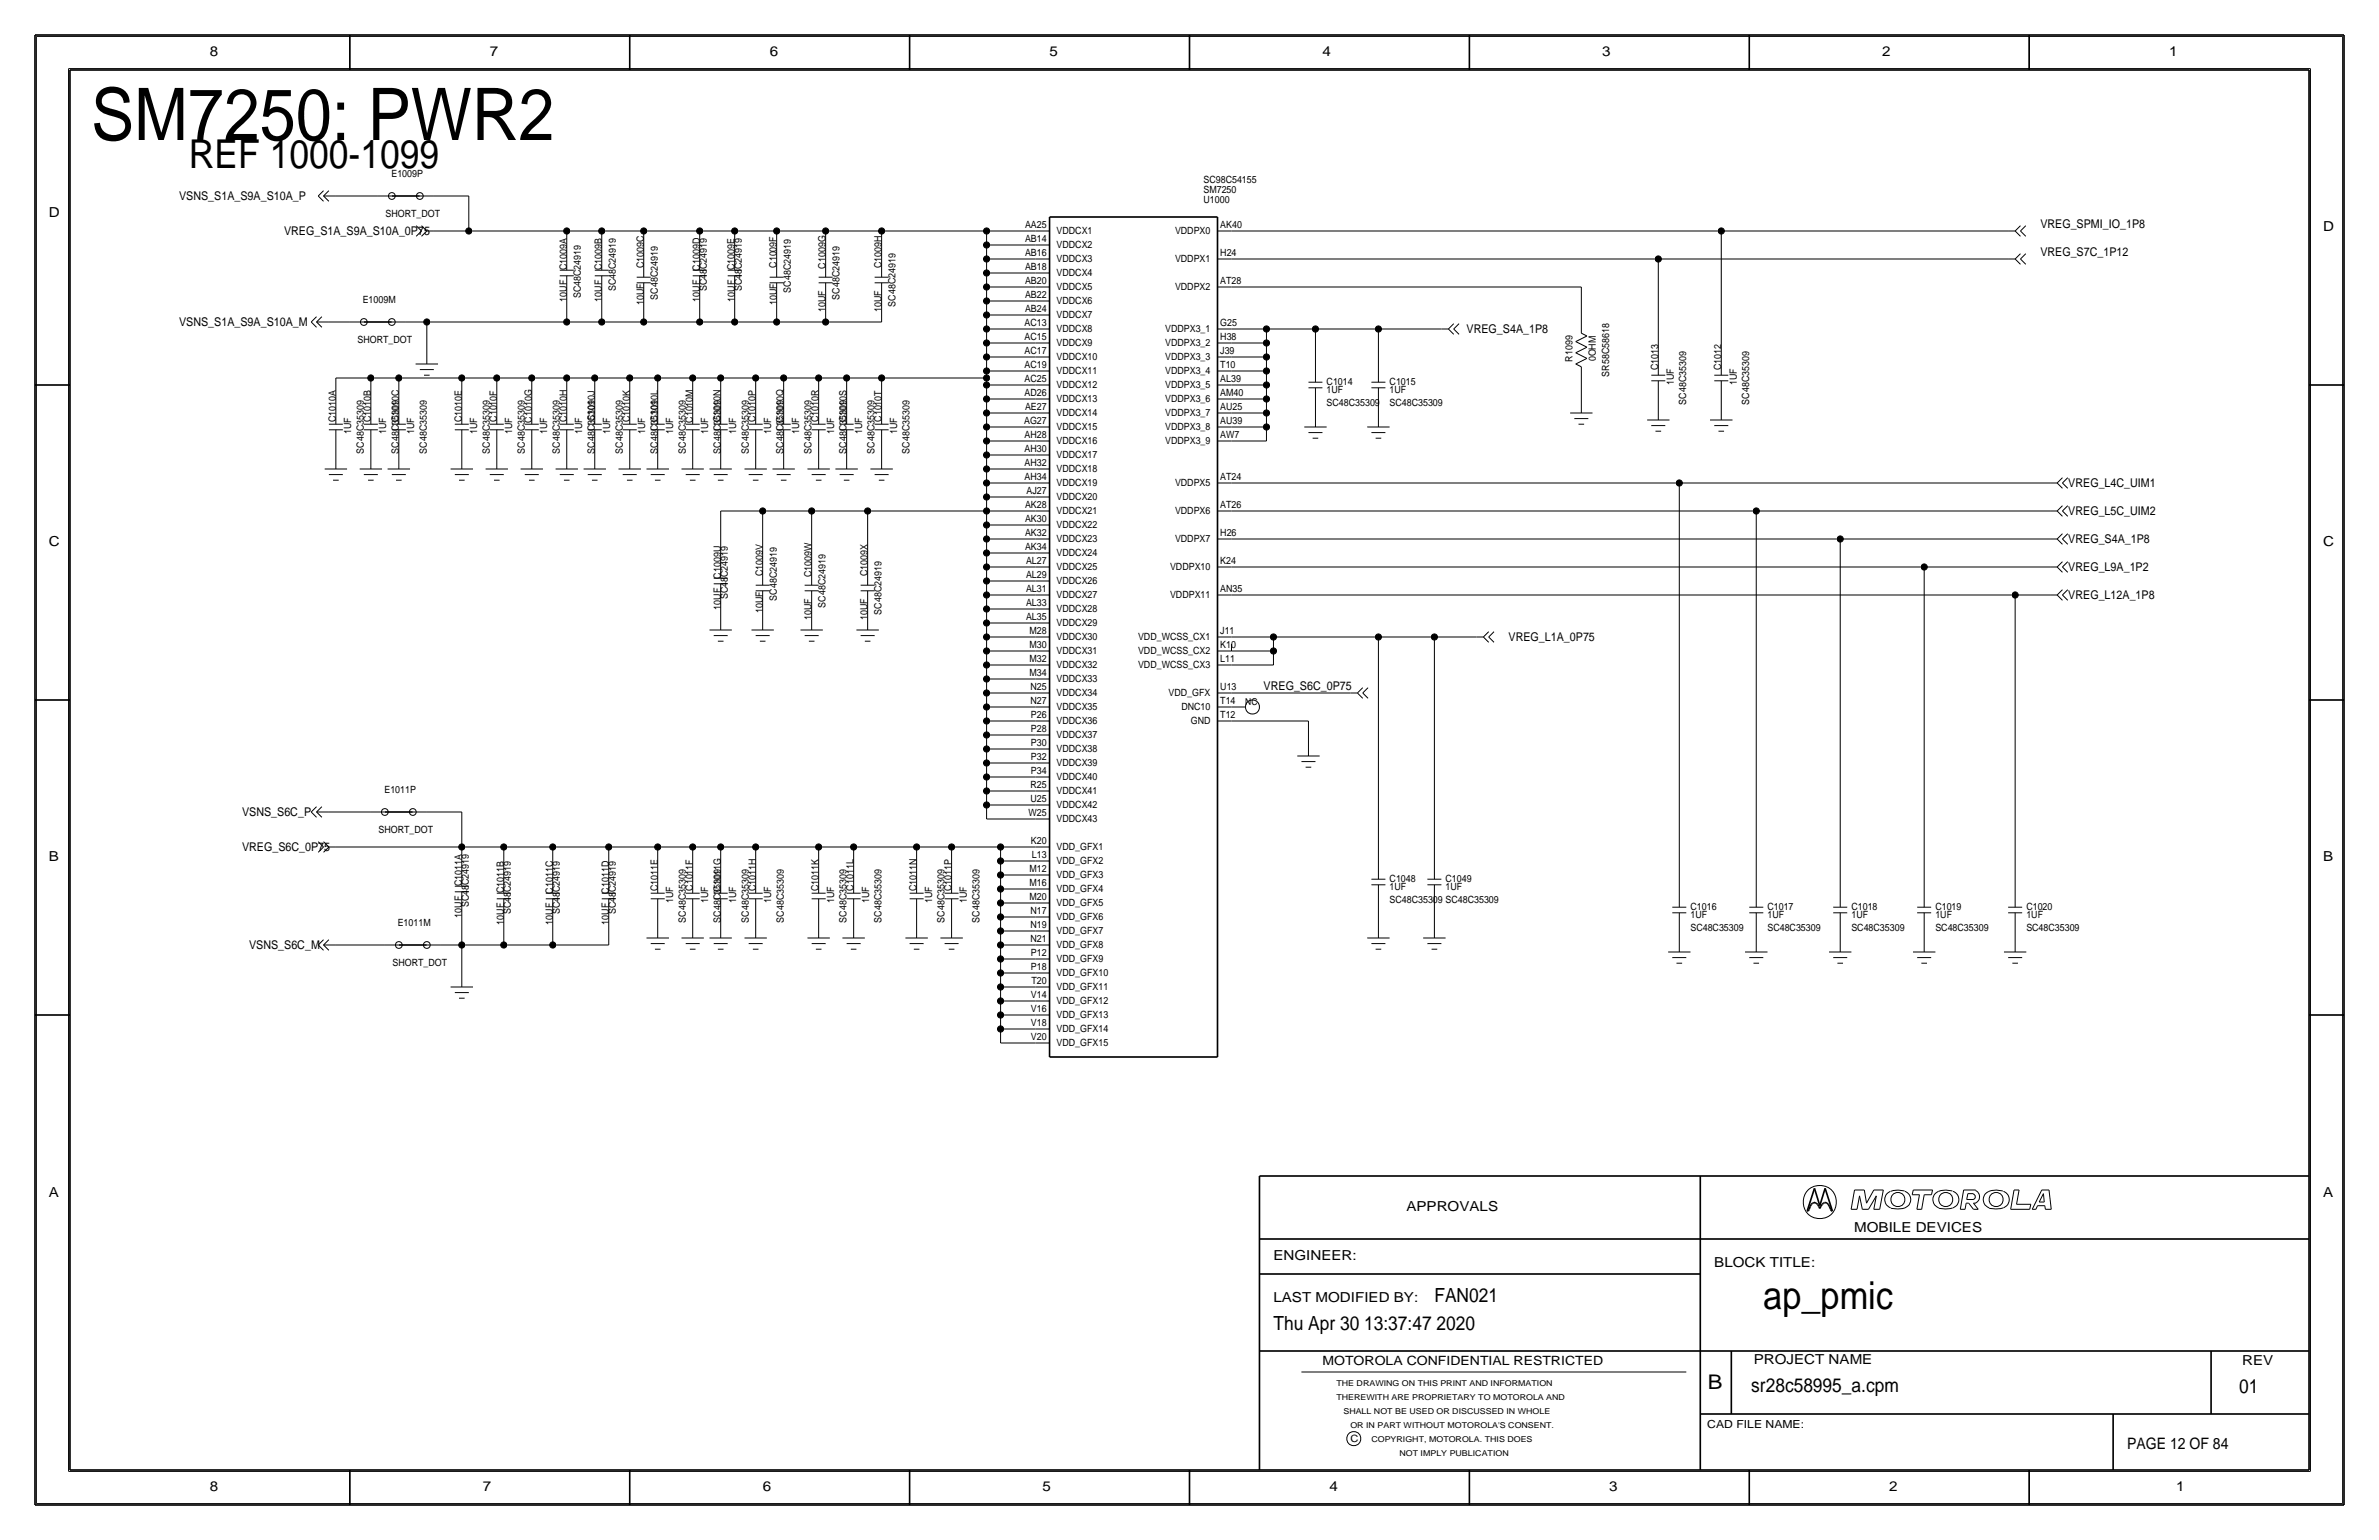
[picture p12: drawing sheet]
<svg xmlns="http://www.w3.org/2000/svg" width="432mm" height="279mm" viewBox="0 0 432 279" stroke-linecap="round" stroke-linejoin="round" font-family="sans-serif">
<defs><g id="words">
<text font-size="13.2" x="16.5" y="25.4">SM7250: PWR2</text>
<text font-size="7.2" x="34.3" y="30.5">REF 1000-1099</text>
<text font-size="7" x="320" y="237.5">ap_pmic</text>
<text font-size="3.7" x="310" y="252.1">B</text>
<g font-size="3.5">
<text x="260.4" y="236.2">FAN021</text>
<text x="231.1" y="241.3">Thu Apr 30 13:37:47 2020</text>
<text x="317.9" y="252.6">sr28c58995_a.cpm</text>
<text x="406.4" y="252.7">01</text>
</g>
<text font-size="2.9" x="386.1" y="262.9">PAGE 12 OF 84</text>
<g font-size="2.5">
<text x="38.1" y="10.2">8</text>
<text x="88.9" y="10.2">7</text>
<text x="139.7" y="10.2">6</text>
<text x="190.5" y="10.2">5</text>
<text x="240" y="10.2">4</text>
<text x="290.8" y="10.2">3</text>
<text x="341.6" y="10.2">2</text>
<text x="393.7" y="10.2">1</text>
<text x="8.9" y="39.4">D</text>
<text x="421.6" y="41.9">D</text>
<text x="8.9" y="99.1">C</text>
<text x="421.6" y="99.1">C</text>
<text x="8.9" y="156.2">B</text>
<text x="421.6" y="156.2">B</text>
<text x="8.9" y="217.2">A</text>
<text x="255.3" y="219.7">APPROVALS</text>
<text x="421.6" y="217.2">A</text>
<text x="336.5" y="223.5">MOBILE DEVICES</text>
<text x="231.1" y="228.6">ENGINEER:</text>
<text x="311.1" y="229.9">BLOCK TITLE:</text>
<text x="231.1" y="236.2">LAST MODIFIED BY:</text>
<text x="318.3" y="247.5">PROJECT NAME</text>
<text x="407" y="247.6">REV</text>
<text x="38.1" y="270.5">8</text>
<text x="87.6" y="270.5">7</text>
<text x="138.4" y="270.5">6</text>
<text x="189.2" y="270.5">5</text>
<text x="241.3" y="270.5">4</text>
<text x="292.1" y="270.5">3</text>
<text x="342.9" y="270.5">2</text>
<text x="395" y="270.5">1</text>
</g>
<text font-size="2.3" x="240" y="247.6">MOTOROLA CONFIDENTIAL RESTRICTED</text>
<g font-size="2.2">
<text x="32.5" y="36.3">VSNS_S1A_S9A_S10A_P</text>
<text x="370.3" y="41.4">VREG_SPMI_IO_1P8</text>
<text x="51.6" y="42.7">VREG_S1A_S9A_S10A_0P75</text>
<text x="370.3" y="46.5">VREG_S7C_1P12</text>
<text x="32.5" y="59.2">VSNS_S1A_S9A_S10A_M</text>
<text x="266.2" y="60.5">VREG_S4A_1P8</text>
<text x="375.4" y="88.4">VREG_L4C_UIM1</text>
<text x="375.4" y="93.5">VREG_L5C_UIM2</text>
<text x="375.4" y="98.6">VREG_S4A_1P8</text>
<text x="375.4" y="103.6">VREG_L9A_1P2</text>
<text x="375.4" y="108.7">VREG_L12A_1P8</text>
<text x="273.8" y="116.3">VREG_L1A_0P75</text>
<text x="229.4" y="125.2">VREG_S6C_0P75</text>
<text x="43.9" y="148.1">VSNS_S6C_P</text>
<text x="43.9" y="154.4">VREG_S6C_0P75</text>
<text x="45.2" y="172.2">VSNS_S6C_M</text>
</g>
<text font-size="2" x="309.9" y="259.1">CAD FILE NAME:</text>
<g font-size="1.8">
<text x="71.1" y="32.2">E1009P</text>
<text x="218.4" y="35">SM7250</text>
<text x="218.4" y="33.1">SC98C54155</text>
<text x="70" y="39.4">SHORT_DOT</text>
<text x="186.1" y="41.4">AA25</text>
<text x="218.4" y="36.8">U1000</text>
<text x="221.5" y="41.4">AK40</text>
<text x="186.1" y="46.5">AB16</text>
<text x="186.1" y="43.9">AB14</text>
<text x="191.8" y="42.4">VDDCX1</text>
<text x="191.8" y="45">VDDCX2</text>
<text x="191.8" y="47.5">VDDCX3</text>
<text x="213.3" y="47.5">VDDPX1</text>
<text x="213.3" y="42.5">VDDPX0</text>
<text x="221.5" y="46.5">H24</text>
<text x="102.9" y="49" transform="rotate(-90 102.9 49)">C1009A</text>
<text x="109.2" y="49" transform="rotate(-90 109.2 49)">C1009B</text>
<text x="111.8" y="52.8" transform="rotate(-90 111.8 52.8)">SC48C24919</text>
<text x="116.8" y="48.7" transform="rotate(-90 116.8 48.7)">C1009C</text>
<text x="127" y="49.1" transform="rotate(-90 127 49.1)">C1009D</text>
<text x="128.3" y="52.8" transform="rotate(-90 128.3 52.8)">SC48C24919</text>
<text x="133.3" y="49" transform="rotate(-90 133.3 49)">C1009E</text>
<text x="134.6" y="52.8" transform="rotate(-90 134.6 52.8)">SC48C24919</text>
<text x="141" y="48.6" transform="rotate(-90 141 48.6)">C1009F</text>
<text x="143.5" y="53.1" transform="rotate(-90 143.5 53.1)">SC48C24919</text>
<text x="149.9" y="48.7" transform="rotate(-90 149.9 48.7)">C1009G</text>
<text x="160" y="48.7" transform="rotate(-90 160 48.7)">C1009H</text>
<text x="186.1" y="51.5">AB20</text>
<text x="186.1" y="49">AB18</text>
<text x="191.8" y="52.6">VDDCX5</text>
<text x="191.8" y="50.1">VDDCX4</text>
<text x="213.3" y="52.6">VDDPX2</text>
<text x="221.5" y="51.6">AT28</text>
<text x="65.8" y="55">E1009M</text>
<text x="102.9" y="54.7" transform="rotate(-90 102.9 54.7)">10UF</text>
<text x="105.4" y="54.1" transform="rotate(-90 105.4 54.1)">SC48C24919</text>
<text x="109.2" y="54.7" transform="rotate(-90 109.2 54.7)">10UF</text>
<text x="116.8" y="55.3" transform="rotate(-90 116.8 55.3)">10UF</text>
<text x="119.4" y="54.4" transform="rotate(-90 119.4 54.4)">SC48C24919</text>
<text x="127" y="54.7" transform="rotate(-90 127 54.7)">10UF</text>
<text x="133.3" y="54.7" transform="rotate(-90 133.3 54.7)">10UF</text>
<text x="141" y="55.3" transform="rotate(-90 141 55.3)">10UF</text>
<text x="149.9" y="56.6" transform="rotate(-90 149.9 56.6)">10UF</text>
<text x="152.4" y="54.4" transform="rotate(-90 152.4 54.4)">SC48C24919</text>
<text x="160" y="56.6" transform="rotate(-90 160 56.6)">10UF</text>
<text x="162.6" y="55.6" transform="rotate(-90 162.6 55.6)">SC48C24919</text>
<text x="186" y="59.2">AC13</text>
<text x="186.1" y="56.6">AB24</text>
<text x="186.1" y="54.1">AB22</text>
<text x="191.8" y="57.7">VDDCX7</text>
<text x="191.8" y="55.2">VDDCX6</text>
<text x="221.5" y="59.2">G25</text>
<text x="64.9" y="62.2">SHORT_DOT</text>
<text x="186" y="64.2">AC17</text>
<text x="186" y="61.7">AC15</text>
<text x="191.8" y="62.8">VDDCX9</text>
<text x="191.8" y="60.2">VDDCX8</text>
<text x="191.8" y="65.3">VDDCX10</text>
<text x="211.5" y="60.2">VDDPX3_1</text>
<text x="211.5" y="62.8">VDDPX3_2</text>
<text x="211.5" y="65.3">VDDPX3_3</text>
<text x="221.5" y="64.3">J39</text>
<text x="221.5" y="61.7">H38</text>
<text x="285.4" y="65.6" transform="rotate(-90 285.4 65.6)">R1099</text>
<text x="289.7" y="65.6" transform="rotate(-90 289.7 65.6)">0OHM</text>
<text x="186" y="71.9">AD26</text>
<text x="186" y="69.3">AC25</text>
<text x="186" y="66.8">AC19</text>
<text x="191.8" y="70.4">VDDCX12</text>
<text x="191.8" y="67.8">VDDCX11</text>
<text x="211.5" y="70.4">VDDPX3_5</text>
<text x="211.5" y="67.9">VDDPX3_4</text>
<text x="221.5" y="71.9">AM40</text>
<text x="221.5" y="69.3">AL39</text>
<text x="221.5" y="66.8">T10</text>
<text x="240.8" y="69.8">C1014</text>
<text x="240.8" y="71.4">1UF</text>
<text x="252.2" y="69.8">C1015</text>
<text x="252.2" y="71.4">1UF</text>
<text x="292.1" y="68.3" transform="rotate(-90 292.1 68.3)">SR58C58618</text>
<text x="301" y="67.1" transform="rotate(-90 301 67.1)">C1013</text>
<text x="303.8" y="69.8" transform="rotate(-90 303.8 69.8)">1UF</text>
<text x="312.4" y="67.1" transform="rotate(-90 312.4 67.1)">C1012</text>
<text x="315.2" y="69.8" transform="rotate(-90 315.2 69.8)">1UF</text>
<text x="61" y="76.6" transform="rotate(-90 61 76.6)">C1010A</text>
<text x="67.3" y="76.6" transform="rotate(-90 67.3 76.6)">C1010B</text>
<text x="72.4" y="76.6" transform="rotate(-90 72.4 76.6)">C1010C</text>
<text x="83.8" y="76.6" transform="rotate(-90 83.8 76.6)">C1010E</text>
<text x="90.2" y="76.5" transform="rotate(-90 90.2 76.5)">C1010F</text>
<text x="96.5" y="76.7" transform="rotate(-90 96.5 76.7)">C1010G</text>
<text x="102.9" y="76.6" transform="rotate(-90 102.9 76.6)">C1010H</text>
<text x="107.9" y="76.4" transform="rotate(-90 107.9 76.4)">C1010J</text>
<text x="114.3" y="76.6" transform="rotate(-90 114.3 76.6)">C1010K</text>
<text x="119.4" y="76.5" transform="rotate(-90 119.4 76.5)">C1010L</text>
<text x="125.7" y="76.7" transform="rotate(-90 125.7 76.7)">C1010M</text>
<text x="130.8" y="76.6" transform="rotate(-90 130.8 76.6)">C1010N</text>
<text x="137.2" y="76.6" transform="rotate(-90 137.2 76.6)">C1010P</text>
<text x="142.2" y="76.7" transform="rotate(-90 142.2 76.7)">C1010Q</text>
<text x="148.6" y="76.6" transform="rotate(-90 148.6 76.6)">C1010R</text>
<text x="153.7" y="76.6" transform="rotate(-90 153.7 76.6)">C1010S</text>
<text x="160" y="76.5" transform="rotate(-90 160 76.5)">C1010T</text>
<text x="185.9" y="76.9">AG27</text>
<text x="186.1" y="74.4">AE27</text>
<text x="191.8" y="75.5">VDDCX14</text>
<text x="191.8" y="72.9">VDDCX13</text>
<text x="211.5" y="75.5">VDDPX3_7</text>
<text x="211.5" y="72.9">VDDPX3_6</text>
<text x="221.5" y="77">AU39</text>
<text x="221.5" y="74.4">AU25</text>
<text x="240.8" y="73.7">SC48C35309</text>
<text x="252.2" y="73.7">SC48C35309</text>
<text x="306.1" y="73.4" transform="rotate(-90 306.1 73.4)">SC48C35309</text>
<text x="317.5" y="73.4" transform="rotate(-90 317.5 73.4)">SC48C35309</text>
<text x="63.8" y="78.7" transform="rotate(-90 63.8 78.7)">1UF</text>
<text x="66" y="82.3" transform="rotate(-90 66 82.3)">SC48C35309</text>
<text x="70.1" y="78.7" transform="rotate(-90 70.1 78.7)">1UF</text>
<text x="72.4" y="82.3" transform="rotate(-90 72.4 82.3)">SC48C35309</text>
<text x="75.2" y="78.7" transform="rotate(-90 75.2 78.7)">1UF</text>
<text x="77.5" y="82.3" transform="rotate(-90 77.5 82.3)">SC48C35309</text>
<text x="86.6" y="78.7" transform="rotate(-90 86.6 78.7)">1UF</text>
<text x="88.9" y="82.3" transform="rotate(-90 88.9 82.3)">SC48C35309</text>
<text x="93" y="78.7" transform="rotate(-90 93 78.7)">1UF</text>
<text x="95.3" y="82.3" transform="rotate(-90 95.3 82.3)">SC48C35309</text>
<text x="99.3" y="78.7" transform="rotate(-90 99.3 78.7)">1UF</text>
<text x="101.6" y="82.3" transform="rotate(-90 101.6 82.3)">SC48C35309</text>
<text x="105.7" y="78.7" transform="rotate(-90 105.7 78.7)">1UF</text>
<text x="108" y="82.3" transform="rotate(-90 108 82.3)">SC48C35309</text>
<text x="110.7" y="78.7" transform="rotate(-90 110.7 78.7)">1UF</text>
<text x="113" y="82.3" transform="rotate(-90 113 82.3)">SC48C35309</text>
<text x="117.1" y="78.7" transform="rotate(-90 117.1 78.7)">1UF</text>
<text x="119.4" y="82.3" transform="rotate(-90 119.4 82.3)">SC48C35309</text>
<text x="122.2" y="78.7" transform="rotate(-90 122.2 78.7)">1UF</text>
<text x="124.5" y="82.3" transform="rotate(-90 124.5 82.3)">SC48C35309</text>
<text x="128.5" y="78.7" transform="rotate(-90 128.5 78.7)">1UF</text>
<text x="130.8" y="82.3" transform="rotate(-90 130.8 82.3)">SC48C35309</text>
<text x="133.6" y="78.7" transform="rotate(-90 133.6 78.7)">1UF</text>
<text x="135.9" y="82.3" transform="rotate(-90 135.9 82.3)">SC48C35309</text>
<text x="140" y="78.7" transform="rotate(-90 140 78.7)">1UF</text>
<text x="142.2" y="82.3" transform="rotate(-90 142.2 82.3)">SC48C35309</text>
<text x="145" y="78.7" transform="rotate(-90 145 78.7)">1UF</text>
<text x="147.3" y="82.3" transform="rotate(-90 147.3 82.3)">SC48C35309</text>
<text x="151.4" y="78.7" transform="rotate(-90 151.4 78.7)">1UF</text>
<text x="153.7" y="82.3" transform="rotate(-90 153.7 82.3)">SC48C35309</text>
<text x="156.5" y="78.7" transform="rotate(-90 156.5 78.7)">1UF</text>
<text x="158.7" y="82.3" transform="rotate(-90 158.7 82.3)">SC48C35309</text>
<text x="162.8" y="78.7" transform="rotate(-90 162.8 78.7)">1UF</text>
<text x="165.1" y="82.3" transform="rotate(-90 165.1 82.3)">SC48C35309</text>
<text x="186" y="82">AH30</text>
<text x="186" y="79.5">AH28</text>
<text x="191.8" y="83.1">VDDCX17</text>
<text x="191.8" y="80.6">VDDCX16</text>
<text x="191.8" y="78">VDDCX15</text>
<text x="211.5" y="80.6">VDDPX3_9</text>
<text x="211.5" y="78">VDDPX3_8</text>
<text x="221.5" y="79.5">AW7</text>
<text x="186" y="87.1">AH34</text>
<text x="186" y="84.6">AH32</text>
<text x="186.3" y="89.6">AJ27</text>
<text x="191.8" y="88.2">VDDCX19</text>
<text x="191.8" y="85.6">VDDCX18</text>
<text x="213.3" y="88.2">VDDPX5</text>
<text x="221.5" y="87.1">AT24</text>
<text x="186.1" y="94.7">AK30</text>
<text x="186.1" y="92.2">AK28</text>
<text x="191.8" y="95.8">VDDCX22</text>
<text x="191.8" y="93.3">VDDCX21</text>
<text x="191.8" y="90.7">VDDCX20</text>
<text x="213.3" y="93.3">VDDPX6</text>
<text x="221.5" y="92.3">AT26</text>
<text x="186.1" y="99.8">AK34</text>
<text x="186.1" y="97.3">AK32</text>
<text x="191.8" y="100.9">VDDCX24</text>
<text x="191.8" y="98.3">VDDCX23</text>
<text x="213.3" y="98.4">VDDPX7</text>
<text x="221.5" y="97.3">H26</text>
<text x="130.8" y="105" transform="rotate(-90 130.8 105)">C1009U</text>
<text x="138.4" y="104.5" transform="rotate(-90 138.4 104.5)">C1009V</text>
<text x="147.3" y="104.7" transform="rotate(-90 147.3 104.7)">C1009W</text>
<text x="157.5" y="104.5" transform="rotate(-90 157.5 104.5)">C1009X</text>
<text x="186.2" y="107.4">AL31</text>
<text x="186.2" y="104.9">AL29</text>
<text x="186.2" y="102.4">AL27</text>
<text x="191.8" y="106">VDDCX26</text>
<text x="191.8" y="103.4">VDDCX25</text>
<text x="212.4" y="103.5">VDDPX10</text>
<text x="221.5" y="107.5">AN35</text>
<text x="221.5" y="102.4">K24</text>
<text x="130.8" y="110.6" transform="rotate(-90 130.8 110.6)">10UF</text>
<text x="132.1" y="108.7" transform="rotate(-90 132.1 108.7)">SC48C24919</text>
<text x="138.4" y="111.2" transform="rotate(-90 138.4 111.2)">10UF</text>
<text x="141" y="109" transform="rotate(-90 141 109)">SC48C24919</text>
<text x="147.3" y="112.5" transform="rotate(-90 147.3 112.5)">10UF</text>
<text x="149.9" y="110.2" transform="rotate(-90 149.9 110.2)">SC48C24919</text>
<text x="157.5" y="112.5" transform="rotate(-90 157.5 112.5)">10UF</text>
<text x="160" y="111.5" transform="rotate(-90 160 111.5)">SC48C24919</text>
<text x="186.2" y="112.5">AL35</text>
<text x="186.2" y="110">AL33</text>
<text x="191.8" y="113.6">VDDCX29</text>
<text x="191.8" y="111">VDDCX28</text>
<text x="191.8" y="108.5">VDDCX27</text>
<text x="212.4" y="108.6">VDDPX11</text>
<text x="186.9" y="117.6">M30</text>
<text x="186.9" y="115.1">M28</text>
<text x="191.8" y="118.7">VDDCX31</text>
<text x="191.8" y="116.1">VDDCX30</text>
<text x="206.6" y="118.6">VDD_WCSS_CX2</text>
<text x="206.6" y="116.2">VDD_WCSS_CX1</text>
<text x="221.5" y="117.6">K10</text>
<text x="221.5" y="115.1">J11</text>
<text x="186.9" y="122.7">M34</text>
<text x="186.9" y="120.1">M32</text>
<text x="187" y="125.2">N25</text>
<text x="191.8" y="123.7">VDDCX33</text>
<text x="191.8" y="121.2">VDDCX32</text>
<text x="206.6" y="121.2">VDD_WCSS_CX3</text>
<text x="221.5" y="120.1">L11</text>
<text x="221.5" y="125.2">U13</text>
<text x="187" y="127.8">N27</text>
<text x="187.1" y="130.3">P26</text>
<text x="191.8" y="131.4">VDDCX36</text>
<text x="191.8" y="128.8">VDDCX35</text>
<text x="191.8" y="126.3">VDDCX34</text>
<text x="212.1" y="126.3">VDD_GFX</text>
<text x="214.4" y="128.8">DNC10</text>
<text x="216.1" y="131.3">GND</text>
<text x="221.5" y="130.3">T12</text>
<text x="221.5" y="127.7">T14</text>
<text x="187.1" y="137.9">P32</text>
<text x="187.1" y="135.4">P30</text>
<text x="187.1" y="132.8">P28</text>
<text x="191.8" y="136.4">VDDCX38</text>
<text x="191.8" y="133.9">VDDCX37</text>
<text x="69.8" y="143.9">E1011P</text>
<text x="187" y="143">R25</text>
<text x="187.1" y="140.5">P34</text>
<text x="191.8" y="141.5">VDDCX40</text>
<text x="191.8" y="139">VDDCX39</text>
<text x="186.7" y="148.1">W25</text>
<text x="187" y="145.5">U25</text>
<text x="191.8" y="146.6">VDDCX42</text>
<text x="191.8" y="149.1">VDDCX43</text>
<text x="191.8" y="144.1">VDDCX41</text>
<text x="68.7" y="151.1">SHORT_DOT</text>
<text x="187.1" y="153.1">K20</text>
<text x="187.3" y="155.7">L13</text>
<text x="191.8" y="154.2">VDD_GFX1</text>
<text x="83.8" y="160.8" transform="rotate(-90 83.8 160.8)">C1011A</text>
<text x="119.4" y="161.7" transform="rotate(-90 119.4 161.7)">C1011E</text>
<text x="125.7" y="161.6" transform="rotate(-90 125.7 161.6)">C1011F</text>
<text x="130.8" y="161.7" transform="rotate(-90 130.8 161.7)">C1011G</text>
<text x="137.2" y="161.7" transform="rotate(-90 137.2 161.7)">C1011H</text>
<text x="148.6" y="161.7" transform="rotate(-90 148.6 161.7)">C1011K</text>
<text x="154.9" y="161.6" transform="rotate(-90 154.9 161.6)">C1011L</text>
<text x="166.4" y="161.7" transform="rotate(-90 166.4 161.7)">C1011N</text>
<text x="172.7" y="161.7" transform="rotate(-90 172.7 161.7)">C1011P</text>
<text x="186.9" y="160.7">M16</text>
<text x="186.9" y="158.2">M12</text>
<text x="191.8" y="161.8">VDD_GFX4</text>
<text x="191.8" y="159.3">VDD_GFX3</text>
<text x="191.8" y="156.7">VDD_GFX2</text>
<text x="252.2" y="160">C1048</text>
<text x="252.2" y="161.5">1UF</text>
<text x="262.4" y="160">C1049</text>
<text x="262.4" y="161.5">1UF</text>
<text x="83.8" y="166.5" transform="rotate(-90 83.8 166.5)">10UF</text>
<text x="85.1" y="164.6" transform="rotate(-90 85.1 164.6)">SC48C24919</text>
<text x="91.4" y="167.8" transform="rotate(-90 91.4 167.8)">10UF</text>
<text x="91.4" y="162" transform="rotate(-90 91.4 162)">C1011B</text>
<text x="92.7" y="165.9" transform="rotate(-90 92.7 165.9)">SC48C24919</text>
<text x="100.3" y="162.1" transform="rotate(-90 100.3 162.1)">C1011C</text>
<text x="100.3" y="167.8" transform="rotate(-90 100.3 167.8)">10UF</text>
<text x="101.6" y="165.9" transform="rotate(-90 101.6 165.9)">SC48C24919</text>
<text x="110.5" y="162.1" transform="rotate(-90 110.5 162.1)">C1011D</text>
<text x="110.5" y="167.8" transform="rotate(-90 110.5 167.8)">10UF</text>
<text x="111.8" y="165.9" transform="rotate(-90 111.8 165.9)">SC48C24919</text>
<text x="122.2" y="163.8" transform="rotate(-90 122.2 163.8)">1UF</text>
<text x="124.5" y="167.4" transform="rotate(-90 124.5 167.4)">SC48C35309</text>
<text x="128.5" y="163.8" transform="rotate(-90 128.5 163.8)">1UF</text>
<text x="130.8" y="167.4" transform="rotate(-90 130.8 167.4)">SC48C35309</text>
<text x="133.6" y="163.8" transform="rotate(-90 133.6 163.8)">1UF</text>
<text x="135.9" y="167.4" transform="rotate(-90 135.9 167.4)">SC48C35309</text>
<text x="140" y="163.8" transform="rotate(-90 140 163.8)">1UF</text>
<text x="142.2" y="167.4" transform="rotate(-90 142.2 167.4)">SC48C35309</text>
<text x="151.4" y="163.8" transform="rotate(-90 151.4 163.8)">1UF</text>
<text x="153.7" y="167.4" transform="rotate(-90 153.7 167.4)">SC48C35309</text>
<text x="157.7" y="163.8" transform="rotate(-90 157.7 163.8)">1UF</text>
<text x="160" y="167.4" transform="rotate(-90 160 167.4)">SC48C35309</text>
<text x="169.2" y="163.8" transform="rotate(-90 169.2 163.8)">1UF</text>
<text x="171.5" y="167.4" transform="rotate(-90 171.5 167.4)">SC48C35309</text>
<text x="175.5" y="163.8" transform="rotate(-90 175.5 163.8)">1UF</text>
<text x="177.8" y="167.4" transform="rotate(-90 177.8 167.4)">SC48C35309</text>
<text x="186.9" y="163.3">M20</text>
<text x="187" y="165.8">N17</text>
<text x="191.8" y="166.9">VDD_GFX6</text>
<text x="191.8" y="164.4">VDD_GFX5</text>
<text x="252.2" y="163.8">SC48C35309 SC48C35309</text>
<text x="306.8" y="165.1">C1016</text>
<text x="306.8" y="166.6">1UF</text>
<text x="320.8" y="166.6">1UF</text>
<text x="320.8" y="165.1">C1017</text>
<text x="336" y="166.6">1UF</text>
<text x="336" y="165.1">C1018</text>
<text x="351.3" y="166.6">1UF</text>
<text x="351.3" y="165.1">C1019</text>
<text x="367.8" y="166.6">1UF</text>
<text x="367.8" y="165.1">C1020</text>
<text x="72.2" y="168">E1011M</text>
<text x="187" y="170.9">N21</text>
<text x="187" y="168.4">N19</text>
<text x="187.1" y="173.4">P12</text>
<text x="191.8" y="172">VDD_GFX8</text>
<text x="191.8" y="169.4">VDD_GFX7</text>
<text x="306.8" y="168.9">SC48C35309</text>
<text x="320.8" y="168.9">SC48C35309</text>
<text x="336" y="168.9">SC48C35309</text>
<text x="351.3" y="168.9">SC48C35309</text>
<text x="367.8" y="168.9">SC48C35309</text>
<text x="71.2" y="175.3">SHORT_DOT</text>
<text x="187.1" y="176">P18</text>
<text x="187.2" y="178.5">T20</text>
<text x="191.8" y="174.5">VDD_GFX9</text>
<text x="191.8" y="179.6">VDD_GFX11</text>
<text x="191.8" y="177.1">VDD_GFX10</text>
<text x="187.1" y="183.6">V16</text>
<text x="187.1" y="181.1">V14</text>
<text x="191.8" y="184.7">VDD_GFX13</text>
<text x="191.8" y="182.1">VDD_GFX12</text>
<text x="187.1" y="188.7">V20</text>
<text x="187.1" y="186.2">V18</text>
<text x="191.8" y="189.8">VDD_GFX15</text>
<text x="191.8" y="187.2">VDD_GFX14</text>
<text x="245.1" y="261.6">C</text>
</g>
<text font-size="1.7" x="226" y="127.9">NC</text>
<g font-size="1.5">
<text x="242.6" y="251.5">THE DRAWING ON THIS PRINT AND INFORMATION</text>
<text x="242.6" y="254">THEREWITH ARE PROPRIETARY TO MOTOROLA AND</text>
<text x="243.8" y="256.5">SHALL NOT BE USED OR DISCUSSED IN WHOLE</text>
<text x="245.1" y="259.1">OR IN PART WITHOUT MOTOROLA'S CONSENT.</text>
<text x="248.9" y="261.6">COPYRIGHT, MOTOROLA. THIS DOES</text>
<text x="254" y="264.2">NOT IMPLY PUBLICATION</text>
</g>
</g></defs>
<g fill="none" stroke="#000" stroke-width=".18">
<path d="M6.6 6.6h418.6zM6.6 6.6v266.2zM12.4 12.4v254.6zM12.4 12.4h407zM419.4 12.4v254.6zM425.2 6.6v266.2zM57.8 35.6l.9-1zM57.8 35.6l.9 .9zM58.7 35.6l1 .9zM58.7 35.6h2.3zM58.7 35.6l1-1zM61 35.6h7.6z"/>
<path d="M68.6 35.6h2.5zM76.2 35.6h2.5zM78.7 35.6h6.4zM85.1 35.6v6.3zM56.5 58.4l1 1zM56.5 58.4l1-.9zM57.5 58.4h2.2zM57.5 58.4l.9-.9zM57.5 58.4l.9 1zM59.7 58.4h3.8zM63.5 58.4h2.5zM71.1 58.4h2.6z"/>
<path d="M73.7 58.4h3.8zM75.5 40.9l1 1zM76.5 41.9l-1 1zM76.5 40.9l1 1zM77.5 58.4v5.1zM77.5 41.9l-1 1zM77.5 41.9h1.2zM77.5 58.4h25.4zM78.7 41.9h6.4zM85.1 41.9h17.8zM101.6 49h2.5zM101.6 50h2.5z"/>
<path d="M102.9 41.9h6.3zM102.9 41.9v2.5zM102.9 58.4h6.3zM102.9 54.6v3.8zM102.9 50v4.6zM102.9 44.5v4.5zM107.9 49h2.6zM108 50h2.5zM109.2 41.9h7.6zM109.2 41.9v2.5zM109.2 54.6v3.8zM109.2 50v4.6z"/>
<path d="M109.2 44.5v4.5zM109.2 58.4h7.6zM115.6 50.3h2.5zM115.6 51.3h2.5zM116.8 58.4h10.2zM116.8 41.9h10.2zM116.8 41.9v3.8zM116.8 55.9v2.5zM116.8 51.3v4.6zM116.8 45.7v4.6zM125.7 49h2.6zM125.7 50h2.6z"/>
<path d="M127 41.9h6.3zM127 41.9v2.5zM127 54.6v3.8zM127 50v4.6zM127 44.5v4.5zM127 58.4h6.3zM132.1 49h2.5zM132.1 50h2.5zM133.3 41.9h7.7zM133.3 41.9v2.5zM133.3 54.6v3.8zM133.3 50v4.6z"/>
<path d="M133.3 44.5v4.5zM133.4 58.4h7.6zM139.7 51.3h2.5zM139.7 50.3h2.5zM141 58.4h8.9zM141 41.9h8.9zM141 41.9v3.8zM141 55.9v2.5zM141 51.3v4.6zM141 45.7v4.6zM148.6 50.3h2.5zM148.6 51.3h2.5z"/>
<path d="M149.9 41.9h10.1zM149.9 41.9v3.8zM149.9 55.9v2.5zM149.9 51.3v4.6zM149.9 45.7v4.6zM149.9 58.4h10.1zM158.7 51.3h2.6zM158.8 50.3h2.5zM160 41.9h19.1zM160 41.9v3.8zM160 55.9v2.5zM160 51.3v4.6z"/>
<path d="M160 45.7v4.6zM179.1 59.7v2.5zM179.1 59.7h8.9zM179.1 57.2v2.5zM179.1 57.2h8.9zM179.1 54.6v2.6zM179.1 54.6h8.9zM179.1 52.1v2.5zM179.1 52.1h8.9zM179.1 49.5v2.6zM179.1 49.5h8.9zM179.1 47v2.5z"/>
<path d="M179.1 47h8.9zM179.1 44.5v2.5zM179.1 41.9v2.5zM179.1 44.4h8.9zM179.1 41.9h8.9zM188 59.7h2.5zM188 57.2h2.5zM188 54.6h2.5zM188 52.1h2.5zM188 49.5h2.5zM188 47h2.5zM188 44.4h2.5z"/>
<path d="M188 41.9h2.5zM221 59.7h2.5zM221 52.1h2.5zM221 47h2.5zM221 41.9h2.5zM223.5 41.9h88.9zM223.5 47h77.5zM223.5 52.1h63.5zM223.5 59.7h6.4zM229.9 59.7v2.5zM229.9 59.7h8.9zM238.8 59.7h11.4z"/>
<path d="M238.8 59.7v5.1zM250.2 59.7h11.4zM250.2 59.7v5.1zM261.6 59.7h1.3zM262.9 59.7l1 1zM262.9 59.7l1-1zM263.9 59.7l.9-1zM263.9 59.7l.9 1zM287 52.1v6.3zM287 58.4v2.1zM301 47h63.5zM301 47v16.5z"/>
<path d="M312.4 41.9h52.1zM312.4 41.9v21.6zM364.5 41.9h1.3zM364.5 47h1.3zM365.8 41.9l.9 1zM365.8 47l.9 1zM365.8 41.9l.9-1zM365.8 47l.9-1zM366.7 41.9l1 1zM366.7 47l1 1zM366.7 41.9l1-1zM366.7 47l1-1z"/>
<path d="M59.7 77h2.5zM59.7 78h2.5zM61 68.6h6.3zM61 68.6v3.8zM61 78v4.5zM61 72.4v4.6zM66 77h2.6zM66 78h2.6zM67.3 68.6h5.1zM67.3 68.6v3.8zM67.3 78v4.5zM67.3 72.4v4.6z"/>
<path d="M71.1 77h2.6zM71.1 78h2.6zM72.4 68.6h11.4zM72.4 68.6v3.8zM72.4 78v4.5zM72.4 72.4v4.6zM75.4 66h4.1zM76.2 67.1h2.5zM77 68.1h1zM77.5 63.5v2.5zM82.5 77h2.6zM82.5 78h2.6z"/>
<path d="M83.8 68.6h6.4zM83.8 68.6v3.8zM83.8 78v4.5zM83.8 72.4v4.6zM88.9 78h2.5zM88.9 77h2.5zM90.2 68.6h6.3zM90.2 68.6v3.8zM90.2 78v4.5zM90.2 72.4v4.6zM95.2 78h2.6zM95.3 77h2.5z"/>
<path d="M96.5 68.6h6.4zM96.5 68.6v3.8zM96.5 78v4.5zM96.5 72.4v4.6zM101.6 78h2.5zM101.6 77h2.5zM102.9 68.6h5.1zM102.9 68.6v3.8zM102.9 78v4.5zM102.9 72.4v4.6zM106.7 78h2.5zM106.7 77h2.5z"/>
<path d="M107.9 68.6h6.4zM107.9 68.6v3.8zM107.9 78v4.5zM107.9 72.4v4.6zM113 78h2.6zM113 77h2.6zM114.3 68.6h5.1zM114.3 68.6v3.8zM114.3 78v4.5zM114.3 72.4v4.6zM118.1 78h2.5zM118.1 77h2.5z"/>
<path d="M119.4 68.6h6.3zM119.4 68.6v3.8zM119.4 78v4.5zM119.4 72.4v4.6zM124.5 78h2.5zM124.5 77h2.5zM125.7 68.6h5.1zM125.7 68.6v3.8zM125.7 78v4.5zM125.7 72.4v4.6zM129.5 77h2.6zM129.5 78h2.6z"/>
<path d="M130.8 68.6h6.4zM130.8 68.6v3.8zM130.8 78v4.5zM130.8 72.4v4.6zM135.9 77h2.5zM135.9 78h2.5zM137.2 68.6h5zM137.2 68.6v3.8zM137.2 78v4.5zM137.2 72.4v4.6zM141 77h2.5zM141 78h2.5z"/>
<path d="M142.2 68.6h6.4zM142.2 68.6v3.8zM142.2 78v4.5zM142.2 72.4v4.6zM147.3 77h2.6zM147.3 78h2.6zM148.6 68.6h5.1zM148.6 68.6v3.8zM148.6 78v4.5zM148.6 72.4v4.6zM152.4 78h2.5zM152.4 77h2.5z"/>
<path d="M153.7 68.6h6.3zM153.7 68.6v3.8zM153.7 78v4.5zM153.7 72.4v4.6zM158.7 78h2.6zM158.8 77h2.5zM160 68.6h19.1zM160 68.6v3.8zM160 78v4.5zM160 72.4v4.6zM179.1 77.5v2.5zM179.1 77.5h8.9z"/>
<path d="M179.1 74.9v2.6zM179.1 74.9h8.9zM179.1 72.4v2.5zM179.1 72.4h8.9zM179.1 69.8v2.6zM179.1 69.8h8.9zM179.1 68.6v1.2zM179.1 67.3v1.3zM179.1 67.3h8.9zM179.1 64.8v2.5zM179.1 64.8h8.9zM179.1 62.2v2.6z"/>
<path d="M179.1 62.2h8.9zM188 62.2h2.5zM188 77.5h2.5zM188 74.9h2.5zM188 72.4h2.5zM188 69.8h2.5zM188 67.3h2.5zM188 64.8h2.5zM221 77.5h2.5zM221 74.9h2.5zM221 72.4h2.5zM221 69.8h2.5z"/>
<path d="M221 67.3h2.5zM221 64.8h2.5zM221 62.2h2.5zM223.5 77.5h6.4zM223.5 74.9h6.4zM223.5 72.4h6.4zM223.5 69.8h6.4zM223.5 67.3h6.4zM223.5 64.8h6.4zM223.5 62.2h6.4zM229.9 77.5v2.5zM229.9 74.9v2.6z"/>
<path d="M229.9 72.4v2.5zM229.9 69.9v2.5zM229.9 67.3v2.5zM229.9 64.8v2.5zM229.9 62.2v2.6zM236.7 77.5h4.1zM237.5 70.4h2.5zM237.5 69.3h2.5zM237.5 78.5h2.5zM238.3 79.5h1zM238.8 70.4v4.5zM238.8 64.8v4.5z"/>
<path d="M238.8 74.9v2.6zM248.2 77.5h4zM248.9 70.4h2.6zM248.9 78.5h2.6zM248.9 69.3h2.6zM249.7 79.5h1zM250.2 74.9v2.6zM250.2 70.4v4.5zM250.2 64.8v4.5zM285 74.9h4.1zM285.8 75.9h2.5zM286 66l1 .5z"/>
<path d="M286 64l2 1zM286 64l2-1zM286 62l2-1zM286 66l2-1zM286 62l2 1zM286.5 77h1zM287 68.6v3.8zM287 66.5v2.1zM287 72.4v2.5zM287 60.5l1 .5zM299 76.2h4zM299.7 69.1h2.6z"/>
<path d="M299.7 68.1h2.6zM299.7 77.2h2.6zM300.5 78.2h1zM301 69.1v4.6zM301 63.5v4.6zM301 73.7v2.5zM310.4 76.2h4.1zM311.1 69.1h2.6zM311.2 77.2h2.5zM311.2 68.1h2.5zM311.9 78.2h1zM312.4 73.7v2.5z"/>
<path d="M312.4 69.1v4.6zM312.4 63.5v4.6zM58.9 85.1h4.1zM59.7 86.1h2.5zM60.5 87.1h1zM61 82.6v2.5zM65.3 85.1h4zM66 86.1h2.6zM66.8 87.1h1zM67.3 82.6v2.5zM70.4 85.1h4zM71.1 86.1h2.6z"/>
<path d="M71.9 87.1h1zM72.4 82.6v2.5zM81.8 85.1h4.1zM82.5 86.1h2.6zM83.3 87.1h1zM83.8 82.6v2.5zM88.1 85.1h4.1zM88.9 86.1h2.5zM89.7 87.1h1zM90.2 82.6v2.5zM94.5 85.1h4.1zM95.3 86.1h2.5z"/>
<path d="M96 87.1h1zM96.5 82.6v2.5zM100.8 85.1h4.1zM101.6 86.1h2.5zM102.4 87.1h1zM102.9 82.6v2.5zM105.9 85.1h4.1zM106.7 86.1h2.5zM107.4 87.1h1.1zM107.9 82.6v2.5zM112.3 85.1h4zM113 86.1h2.6z"/>
<path d="M113.8 87.1h1zM114.3 82.6v2.5zM117.3 85.1h4.1zM118.1 86.1h2.5zM118.9 87.1h1zM119.4 82.6v2.5zM123.7 85.1h4.1zM124.5 86.1h2.5zM125.2 87.1h1zM125.7 82.6v2.5zM128.8 85.1h4zM129.5 86.1h2.6z"/>
<path d="M130.3 87.1h1zM130.8 92.7h7.6zM130.8 92.7v7.6zM130.8 82.6v2.5zM135.1 85.1h4.1zM135.9 86.1h2.5zM136.7 87.1h1zM137.2 82.6v2.5zM138.4 92.7h8.9zM138.4 92.7v8.9zM140.2 85.1h4.1zM141 86.1h2.5z"/>
<path d="M141.7 87.1h1zM142.2 82.6v2.5zM146.6 85.1h4zM147.3 86.1h2.6zM147.3 92.7h10.2zM147.3 92.7v8.9zM148.1 87.1h1zM148.6 82.6v2.5zM151.6 85.1h4.1zM152.4 86.1h2.5zM153.2 87.1h1zM153.7 82.6v2.5z"/>
<path d="M157.5 92.7h21.6zM157.5 92.7v8.9zM158 85.1h4.1zM158.8 86.1h2.5zM159.5 87.1h1zM160 82.6v2.5zM179.1 97.8v2.5zM179.1 95.3v2.5zM179.1 97.8h8.9zM179.1 95.2h8.9zM179.1 92.7v2.5zM179.1 92.7h8.9z"/>
<path d="M179.1 90.2v2.5zM179.1 90.2h8.9zM179.1 87.6v2.6zM179.1 87.6h8.9zM179.1 85.1v2.5zM179.1 85.1h8.9zM179.1 82.6v2.5zM179.1 82.5h8.9zM179.1 80v2.5zM179.1 80h8.9zM188 97.8h2.5zM188 95.2h2.5z"/>
<path d="M188 92.7h2.5zM188 90.2h2.5zM188 87.6h2.5zM188 85.1h2.5zM188 82.5h2.5zM188 80h2.5zM221 97.8h2.5zM221 92.7h2.5zM221 87.6h2.5zM221 80h2.5zM223.5 80h6.4zM223.5 87.6h81.3z"/>
<path d="M223.5 92.7h95.3zM223.5 97.8h110.5zM304.8 87.6v72.4zM304.8 87.6h67.3zM318.8 92.7h53.3zM318.8 92.7v67.3zM334 97.8v62.2zM334 97.8h38.1zM372.1 97.8h1.3zM372.1 92.7h1.3zM372.1 87.6h1.3zM373.4 97.8l.9 1z"/>
<path d="M373.4 92.7l.9 1zM373.4 87.6l.9 1zM373.4 97.8l.9-1zM373.4 92.7l.9-1zM373.4 87.6l.9-.9zM374.3 97.8l1 1zM374.3 92.7l1 1zM374.3 87.6l1 1zM374.3 97.8l1-1zM374.3 92.7l1-1zM374.3 87.6l1-.9zM128.8 114.3h4z"/>
<path d="M129.5 105.9h2.6zM129.5 115.3h2.6zM129.5 104.9h2.6zM130.3 116.3h1zM130.8 110.5v1.3zM130.8 105.9v4.6zM130.8 100.3v4.6zM130.8 111.8v2.5zM136.4 114.3h4.1zM137.2 107.2h2.5zM137.2 106.2h2.5zM137.2 115.3h2.5z"/>
<path d="M137.9 116.3h1zM138.4 107.2v4.6zM138.4 101.6v4.6zM138.4 111.8v2.5zM145.3 114.3h4.1zM146 107.2h2.6zM146.1 106.2h2.5zM146.1 115.3h2.5zM146.8 116.3h1zM147.3 107.2v4.6zM147.3 101.6v4.6zM147.3 111.8v2.5z"/>
<path d="M155.4 114.3h4.1zM156.2 107.2h2.5zM156.2 106.2h2.5zM156.2 115.3h2.5zM157 116.3h1zM157.5 107.2v4.6zM157.5 101.6v4.6zM157.5 111.8v2.5zM179.1 113h8.9zM179.1 110.5h8.9zM179.1 107.9h8.9zM179.1 105.4h8.9z"/>
<path d="M179.1 102.9h8.9zM179.1 118.1v2.6zM179.1 118.1h8.9zM179.1 115.6v2.5zM179.1 115.6h8.9zM179.1 113v2.6zM179.1 110.5v2.5zM179.1 108v2.5zM179.1 105.4v2.5zM179.1 102.9v2.5zM179.1 100.3v2.6zM179.1 100.3h8.9z"/>
<path d="M188 118.1h2.5zM188 115.6h2.5zM188 113h2.5zM188 110.5h2.5zM188 107.9h2.5zM188 105.4h2.5zM188 102.9h2.5zM188 100.3h2.5zM221 107.9h2.5zM221 102.9h2.5zM221 118.1h2.5zM221 115.6h2.5z"/>
<path d="M223.5 118.1h7.6zM223.5 116.8v1.3zM223.5 102.9h125.7zM223.5 107.9h142.3zM223.5 115.6h7.6zM231.1 118.1v2.5zM231.1 115.6v2.5zM231.1 115.6h19.1zM250.2 115.6h10.1zM250.2 115.6v39.3zM260.3 115.6h7.7zM260.3 115.6v39.3z"/>
<path d="M268 115.6h1.2zM269.2 115.6l1 .9zM269.2 115.6l1-1zM270.2 115.6l1-1zM270.2 115.6l1 .9zM349.2 102.9h22.9zM349.2 102.9v57.1zM365.8 107.9h6.3zM365.8 107.9v52.1zM372.1 107.9h1.3zM372.1 102.9h1.3zM373.4 107.9l.9 1z"/>
<path d="M373.4 102.9l.9 .9zM373.4 107.9l.9-.9zM373.4 102.9l.9-1zM374.3 107.9l1 1zM374.3 102.9l1 .9zM374.3 107.9l1-.9zM374.3 102.9l1-1zM179.1 138.4h8.9zM179.1 135.9h8.9zM179.1 138.4v2.6zM179.1 135.9v2.5zM179.1 133.4v2.5z"/>
<path d="M179.1 133.3h8.9zM179.1 130.8v2.5zM179.1 130.8h8.9zM179.1 128.3v2.5zM179.1 128.3h8.9zM179.1 125.7v2.6zM179.1 125.7h8.9zM179.1 123.2v2.5zM179.1 123.2h8.9zM179.1 120.7v2.5zM179.1 120.7h8.9zM188 138.4h2.5z"/>
<path d="M188 135.9h2.5zM188 133.3h2.5zM188 130.8h2.5zM188 128.3h2.5zM188 125.7h2.5zM188 123.2h2.5zM188 120.7h2.5zM221 120.7h2.5zM221 125.7h2.5zM221 128.3h2.5zM221 130.8h2.5zM223.5 125.7h21.6z"/>
<path d="M223.5 128.3h2.6zM223.5 120.7h7.6zM223.5 130.8h14zM235.5 137.2h4zM236.2 138.2h2.6zM237 139.2h1zM237.5 130.8v3.8zM237.5 134.6v2.6zM245.1 125.7h1.3zM246.4 125.7l.9 1zM246.4 125.7l.9-.9zM247.3 125.7l1-.9z"/>
<path d="M247.3 125.7l1 1zM56.5 147.3l1 1zM56.5 147.3l1-.9zM57.5 147.3h2.2zM57.5 147.3l.9-.9zM57.5 147.3l.9 1zM57.8 152.7l.9 1zM58.7 153.7l-.9 .9zM58.7 152.7l1 1zM59.7 153.7l-1 .9zM59.7 153.7h1.3zM59.7 147.3h7.6z"/>
<path d="M61 153.7h22.8zM67.3 147.3h2.6zM74.9 147.3h2.6zM77.5 147.3h6.3zM83.8 147.3v6.4zM83.8 153.7v2.5zM83.8 156.2v4.6zM83.8 153.7h7.6zM91.4 153.7h8.9zM91.4 153.7v3.8zM91.4 157.5v4.6zM100.3 153.7v3.8z"/>
<path d="M100.3 157.5v4.6zM100.3 153.7h10.2zM110.5 153.7h8.9zM110.5 153.7v3.8zM110.5 157.5v4.6zM119.4 153.7h6.3zM119.4 153.7v3.8zM119.4 157.5v4.6zM125.7 153.7h5.1zM125.7 153.7v3.8zM125.7 157.5v4.6zM130.8 153.7h6.4z"/>
<path d="M130.8 153.7v3.8zM130.8 157.5v4.6zM137.2 153.7v3.8zM137.2 157.5v4.6zM137.2 153.7h11.4zM148.6 153.7h6.3zM148.6 153.7v3.8zM148.6 157.5v4.6zM154.9 153.7h11.5zM154.9 153.7v3.8zM154.9 157.5v4.6zM166.4 153.7h6.3z"/>
<path d="M166.4 153.7v3.8zM166.4 157.5v4.6zM172.7 153.7h8.9zM172.7 153.7v3.8zM172.7 157.5v4.6zM179.1 146h8.9zM179.1 143.5h8.9zM179.1 141h8.9zM179.1 146v2.6zM179.1 143.5v2.5zM179.1 148.6h8.9zM179.1 141v2.5z"/>
<path d="M181.6 158.8v2.5zM181.6 158.8h6.4zM181.6 156.2v2.5zM181.6 156.2h6.4zM181.6 153.7v2.5zM181.6 153.7h6.4zM188 146h2.5zM188 148.6h2.5zM188 143.5h2.5zM188 141h2.5zM188 158.8h2.5zM188 156.2h2.5z"/>
<path d="M188 153.7h2.5zM248.9 159.5h2.6zM250.2 154.9v4.6zM259.1 159.5h2.5zM260.3 154.9v4.6zM57.8 171.4l.9-.9zM57.8 171.4l.9 1zM58.7 171.4l1 1zM58.7 171.4h2.3zM58.7 171.4l1-.9zM61 171.4h8.8zM69.8 171.4h2.6z"/>
<path d="M77.5 171.4h2.5zM80 171.4h3.8zM81.8 179.1h4.1zM82.5 161.8h2.6zM82.5 160.8h2.6zM83.8 166.4v5.1zM83.8 171.4v5.1zM83.8 176.5v2.6zM83.8 161.8v4.6zM83.8 171.4h7.6zM90.2 163.1h2.5zM90.2 162.1h2.5z"/>
<path d="M91.4 171.4h8.9zM91.4 167.6v3.9zM91.4 163.1v4.5zM99.1 162.1h2.5zM99.1 163.1h2.5zM100.3 167.6v3.9zM100.3 163.1v4.5zM100.3 171.4h10.2zM109.2 163.1h2.6zM109.2 162.1h2.6zM110.5 167.6v3.9zM110.5 163.1v4.5z"/>
<path d="M117.3 170.2h4.1zM118.1 163.1h2.5zM118.1 171.2h2.5zM118.1 162.1h2.5zM118.9 172.2h1zM119.4 167.6v2.6zM119.4 163.1v4.5zM123.7 170.2h4.1zM124.5 163.1h2.5zM124.5 171.2h2.5zM124.5 162.1h2.5zM125.2 172.2h1z"/>
<path d="M125.7 167.6v2.6zM125.7 163.1v4.5zM128.8 170.2h4zM129.5 171.2h2.6zM129.5 162.1h2.6zM129.5 163.1h2.6zM130.3 172.2h1zM130.8 167.6v2.6zM130.8 163.1v4.5zM135.1 170.2h4.1zM135.9 171.2h2.5zM135.9 162.1h2.5z"/>
<path d="M135.9 163.1h2.5zM136.7 172.2h1zM137.2 167.6v2.6zM137.2 163.1v4.5zM146.6 170.2h4zM147.3 171.2h2.6zM147.3 162.1h2.6zM147.3 163.1h2.6zM148.1 172.2h1zM148.6 167.6v2.6zM148.6 163.1v4.5zM152.9 170.2h4.1z"/>
<path d="M153.7 171.2h2.5zM153.7 162.1h2.5zM153.7 163.1h2.5zM154.4 172.2h1zM154.9 167.6v2.6zM154.9 163.1v4.5zM164.3 170.2h4.1zM165.1 163.1h2.5zM165.1 171.2h2.5zM165.1 162.1h2.5zM165.9 172.2h1zM166.4 167.6v2.6z"/>
<path d="M166.4 163.1v4.5zM170.7 170.2h4.1zM171.4 163.1h2.6zM171.5 171.2h2.5zM171.5 162.1h2.5zM172.2 172.2h1zM172.7 167.6v2.6zM172.7 163.1v4.5zM181.6 179.1v2.5zM181.6 179.1h6.4zM181.6 176.5v2.6zM181.6 176.5h6.4z"/>
<path d="M181.6 174v2.5zM181.6 174h6.4zM181.6 171.4v2.6zM181.6 171.4h6.4zM181.6 168.9v2.5zM181.6 168.9h6.4zM181.6 166.4v2.5zM181.6 166.4h6.4zM181.6 163.8v2.6zM181.6 163.8h6.4zM181.6 161.3v2.5zM181.6 161.3h6.4z"/>
<path d="M188 174h2.5zM188 171.4h2.5zM188 168.9h2.5zM188 166.4h2.5zM188 163.8h2.5zM188 161.3h2.5zM188 179.1h2.5zM188 176.5h2.5zM248.2 170.2h4zM248.9 160.5h2.6zM248.9 171.2h2.6zM249.7 172.2h1z"/>
<path d="M250.2 165.1v2.5zM250.2 167.6v2.6zM250.2 160.5v4.6zM258.3 170.2h4.1zM259.1 171.2h2.5zM259.1 160.5h2.5zM259.8 172.2h1.1zM260.3 165.1v2.5zM260.3 167.6v2.6zM260.3 160.5v4.6zM302.8 172.7h4zM303.5 173.7h2.6z"/>
<path d="M303.5 164.6h2.6zM303.5 165.6h2.6zM304.3 174.8h1zM304.8 170.2v2.5zM304.8 165.6v4.6zM304.8 160v4.6zM316.7 172.7h4.1zM317.5 165.6h2.5zM317.5 173.7h2.5zM317.5 164.6h2.5zM318.3 174.8h1zM318.8 170.2v2.5z"/>
<path d="M318.8 165.6v4.6zM318.8 160v4.6zM332 172.7h4zM332.7 165.6h2.6zM332.7 173.7h2.6zM332.7 164.6h2.6zM333.5 174.8h1zM334 170.2v2.5zM334 165.6v4.6zM334 160v4.6zM347.2 172.7h4.1zM348 164.6h2.5z"/>
<path d="M348 173.7h2.5zM348 165.6h2.5zM348.7 174.8h1.1zM349.2 165.6v4.6zM349.2 160v4.6zM349.2 170.2v2.5zM363.7 172.7h4.1zM364.5 165.6h2.5zM364.5 173.7h2.5zM364.5 164.6h2.5zM365.3 174.8h1zM365.8 170.2v2.5z"/>
<path d="M365.8 165.6v4.6zM365.8 160v4.6zM82.5 180.1h2.6zM83.3 181.1h1zM181.6 189.2h6.4zM181.6 186.7v2.5zM181.6 186.7h6.4zM181.6 184.1v2.6zM181.6 184.1h6.4zM181.6 181.6v2.5zM181.6 181.6h6.4zM188 189.2h2.5z"/>
<path d="M188 186.7h2.5zM188 184.1h2.5zM188 181.6h2.5zM336 219.4h1.1zM336.6 215.9h1.8zM336.6 215.9l-.6 3.5zM337.5 217l-.4 2.4zM337.5 217l.5 2.4zM338 219.4h1.1zM338.4 215.9l.4 2.4zM340.1 219.4h1.1zM340.1 215.9h1.7z"/>
<path d="M340.1 215.9l-1.3 2.4zM340.6 217l-1.5 2.4zM340.6 217l-.5 2.4zM341.8 215.9l-.6 3.5zM343.1 216.2a1.6 1.6 0 0 0-1 1.5 1.6 1.6 0 0 0 1.1 1.5M345.7 216.1h-.2a4 4 0 0 0-2.3 .1M345.7 216.2a1.59 1.59 0 0 1 1.1 1.5 1.59 1.59 0 0 1-1.1 1.5 5.1 5.1 0 0 1-2.5 0M347.1 216.8h1.3zM347.3 215.9l-.2 .9zM347.3 215.9h3.5zM347.9 219.4h.9zM348.4 216.8l-.5 2.6z"/>
<path d="M349.2 216.8l-.4 2.6zM349.2 216.8h1.4zM350.8 215.9l-.2 .9zM354.4 216.1a3.1 3.1 0 0 0-3.3 .7 1.62 1.62 0 0 0 .8 2.4M354.4 219.2a5.1 5.1 0 0 1-2.5 0M354.5 216.2a1.59 1.59 0 0 1 1 1.5 1.59 1.59 0 0 1-1 1.5M355.8 219.4h.9zM356.4 215.9l-.6 3.5zM356.4 215.9h2.2zM356.9 218.3l-.2 1.1zM356.9 218.3h.4zM357 217.6h1.2z"/>
<path d="M357.2 216.6l-.2 1zM357.2 216.6h1zM357.3 218.3l.9 1.1zM358.1 216.7a.5 .5 0 0 1 .4 .4 .5 .5 0 0 1-.4 .5M358.2 219.4h.9zM358.2 218.3l.9 1.1zM358.2 218.3h.4zM358.5 216a1.24 1.24 0 0 1 .8 1.1 1.24 1.24 0 0 1-.8 1.2M363.5 216.1a3.1 3.1 0 0 0-3.3 .7 1.62 1.62 0 0 0 .8 2.4M363.6 219.2a5.1 5.1 0 0 1-2.6 0M363.6 216.2a1.59 1.59 0 0 1 1.1 1.5 1.59 1.59 0 0 1-1.1 1.5M364.9 219.4h3.5z"/>
<path d="M365.6 215.9l-.7 3.5zM365.6 215.9h.9zM366 218.5h2.6zM366.5 215.9l-.5 2.6zM368.6 218.5l-.2 .9zM368.9 219.4h.6zM369.8 218.7h1.3zM369.8 218.7l-.3 .7zM370.1 218.1h.9zM370.6 215.9l-1.7 3.5zM370.6 215.9h1.3zM370.9 216.6l-.8 1.5z"/>
<path d="M370.9 216.6l.1 1.5zM371.1 218.7l.1 .7zM371.2 219.4h1.1zM371.9 215.9l.4 3.5zM236.2 248.9h69.9zM6.6 272.8h418.6zM12.4 267h407z"/>
<circle cx="71.1" cy="35.6" r=".61"/>
<circle cx="76.2" cy="35.6" r=".61"/>
<circle cx="66" cy="58.4" r=".61"/>
<circle cx="71.1" cy="58.4" r=".61"/>
<circle cx="227.3" cy="128.3" r="1.28"/>
<circle cx="69.8" cy="147.3" r=".61"/>
<circle cx="74.9" cy="147.3" r=".61"/>
<circle cx="72.4" cy="171.5" r=".61"/>
<circle cx="77.5" cy="171.5" r=".61"/>
<circle cx="330.3" cy="218.1" r="3"/>
<circle cx="344.5" cy="217.6" r="1.28"/>
<circle cx="353.2" cy="217.6" r="1.28"/>
<circle cx="362.3" cy="217.6" r="1.28"/>
<circle cx="245.7" cy="261" r="1.28"/>
</g>
<g fill="#000" stroke="#000" stroke-width=".18">
<circle cx="77.5" cy="58.4" r=".56"/>
<circle cx="85.1" cy="41.9" r=".56"/>
<circle cx="102.9" cy="41.9" r=".56"/>
<circle cx="102.9" cy="58.4" r=".56"/>
<circle cx="109.2" cy="41.9" r=".56"/>
<circle cx="109.2" cy="58.4" r=".56"/>
<circle cx="116.8" cy="58.4" r=".56"/>
<circle cx="116.8" cy="41.9" r=".56"/>
<circle cx="127" cy="58.4" r=".56"/>
<circle cx="127" cy="41.9" r=".56"/>
<circle cx="133.3" cy="41.9" r=".56"/>
<circle cx="133.3" cy="58.4" r=".56"/>
<circle cx="141" cy="58.4" r=".56"/>
<circle cx="141" cy="41.9" r=".56"/>
<circle cx="149.9" cy="41.9" r=".56"/>
<circle cx="149.9" cy="58.4" r=".56"/>
<circle cx="160" cy="41.9" r=".56"/>
<circle cx="179.1" cy="41.9" r=".56"/>
<circle cx="179.1" cy="52.1" r=".56"/>
<circle cx="179.1" cy="54.6" r=".56"/>
<circle cx="179.1" cy="44.4" r=".56"/>
<circle cx="179.1" cy="47" r=".56"/>
<circle cx="179.1" cy="49.5" r=".56"/>
<circle cx="179.1" cy="57.1" r=".56"/>
<circle cx="179.1" cy="59.7" r=".56"/>
<circle cx="229.9" cy="59.7" r=".56"/>
<circle cx="238.8" cy="59.7" r=".56"/>
<circle cx="250.2" cy="59.7" r=".56"/>
<circle cx="301" cy="47" r=".56"/>
<circle cx="312.4" cy="41.9" r=".56"/>
<circle cx="67.3" cy="68.6" r=".56"/>
<circle cx="72.4" cy="68.6" r=".56"/>
<circle cx="83.8" cy="68.6" r=".56"/>
<circle cx="90.2" cy="68.6" r=".56"/>
<circle cx="96.5" cy="68.6" r=".56"/>
<circle cx="102.9" cy="68.6" r=".56"/>
<circle cx="107.9" cy="68.6" r=".56"/>
<circle cx="114.3" cy="68.6" r=".56"/>
<circle cx="119.4" cy="68.6" r=".56"/>
<circle cx="125.7" cy="68.6" r=".56"/>
<circle cx="130.8" cy="68.6" r=".56"/>
<circle cx="137.2" cy="68.6" r=".56"/>
<circle cx="142.2" cy="68.6" r=".56"/>
<circle cx="148.6" cy="68.6" r=".56"/>
<circle cx="153.7" cy="68.6" r=".56"/>
<circle cx="160" cy="68.6" r=".56"/>
<circle cx="179.1" cy="62.2" r=".56"/>
<circle cx="179.1" cy="74.9" r=".56"/>
<circle cx="179.1" cy="67.3" r=".56"/>
<circle cx="179.1" cy="68.6" r=".56"/>
<circle cx="179.1" cy="69.8" r=".56"/>
<circle cx="179.1" cy="64.8" r=".56"/>
<circle cx="179.1" cy="77.5" r=".56"/>
<circle cx="179.1" cy="72.4" r=".56"/>
<circle cx="229.9" cy="64.8" r=".56"/>
<circle cx="229.9" cy="77.5" r=".56"/>
<circle cx="229.9" cy="72.4" r=".56"/>
<circle cx="229.9" cy="67.3" r=".56"/>
<circle cx="229.9" cy="62.2" r=".56"/>
<circle cx="229.9" cy="69.8" r=".56"/>
<circle cx="229.9" cy="74.9" r=".56"/>
<circle cx="138.4" cy="92.7" r=".56"/>
<circle cx="147.3" cy="92.7" r=".56"/>
<circle cx="157.5" cy="92.7" r=".56"/>
<circle cx="179.1" cy="97.8" r=".56"/>
<circle cx="179.1" cy="95.2" r=".56"/>
<circle cx="179.1" cy="87.6" r=".56"/>
<circle cx="179.1" cy="92.7" r=".56"/>
<circle cx="179.1" cy="80" r=".56"/>
<circle cx="179.1" cy="85.1" r=".56"/>
<circle cx="179.1" cy="90.2" r=".56"/>
<circle cx="179.1" cy="82.5" r=".56"/>
<circle cx="304.8" cy="87.6" r=".56"/>
<circle cx="318.8" cy="92.7" r=".56"/>
<circle cx="334" cy="97.8" r=".56"/>
<circle cx="179.1" cy="118.1" r=".56"/>
<circle cx="179.1" cy="100.3" r=".56"/>
<circle cx="179.1" cy="107.9" r=".56"/>
<circle cx="179.1" cy="102.9" r=".56"/>
<circle cx="179.1" cy="115.6" r=".56"/>
<circle cx="179.1" cy="113" r=".56"/>
<circle cx="179.1" cy="105.4" r=".56"/>
<circle cx="179.1" cy="110.5" r=".56"/>
<circle cx="231.1" cy="118.1" r=".56"/>
<circle cx="231.1" cy="115.6" r=".56"/>
<circle cx="250.2" cy="115.6" r=".56"/>
<circle cx="260.3" cy="115.6" r=".56"/>
<circle cx="349.2" cy="102.9" r=".56"/>
<circle cx="365.8" cy="107.9" r=".56"/>
<circle cx="179.1" cy="133.3" r=".56"/>
<circle cx="179.1" cy="120.6" r=".56"/>
<circle cx="179.1" cy="123.2" r=".56"/>
<circle cx="179.1" cy="130.8" r=".56"/>
<circle cx="179.1" cy="138.4" r=".56"/>
<circle cx="179.1" cy="135.9" r=".56"/>
<circle cx="179.1" cy="125.7" r=".56"/>
<circle cx="179.1" cy="128.3" r=".56"/>
<circle cx="83.8" cy="153.7" r=".56"/>
<circle cx="91.4" cy="153.7" r=".56"/>
<circle cx="100.3" cy="153.7" r=".56"/>
<circle cx="110.5" cy="153.7" r=".56"/>
<circle cx="119.4" cy="153.7" r=".56"/>
<circle cx="125.7" cy="153.7" r=".56"/>
<circle cx="130.8" cy="153.7" r=".56"/>
<circle cx="137.2" cy="153.7" r=".56"/>
<circle cx="148.6" cy="153.7" r=".56"/>
<circle cx="154.9" cy="153.7" r=".56"/>
<circle cx="166.4" cy="153.7" r=".56"/>
<circle cx="172.7" cy="153.7" r=".56"/>
<circle cx="179.1" cy="141" r=".56"/>
<circle cx="179.1" cy="146" r=".56"/>
<circle cx="179.1" cy="143.5" r=".56"/>
<circle cx="181.6" cy="156.2" r=".56"/>
<circle cx="181.6" cy="153.7" r=".56"/>
<circle cx="181.6" cy="158.7" r=".56"/>
<circle cx="83.8" cy="171.4" r=".56"/>
<circle cx="91.4" cy="171.4" r=".56"/>
<circle cx="100.3" cy="171.4" r=".56"/>
<circle cx="181.6" cy="179.1" r=".56"/>
<circle cx="181.6" cy="166.4" r=".56"/>
<circle cx="181.6" cy="171.4" r=".56"/>
<circle cx="181.6" cy="174" r=".56"/>
<circle cx="181.6" cy="161.3" r=".56"/>
<circle cx="181.6" cy="168.9" r=".56"/>
<circle cx="181.6" cy="176.5" r=".56"/>
<circle cx="181.6" cy="163.8" r=".56"/>
<circle cx="181.6" cy="186.7" r=".56"/>
<circle cx="181.6" cy="184.1" r=".56"/>
<circle cx="181.6" cy="181.6" r=".56"/>
</g>
<g fill="none" stroke="#000" stroke-width=".3">
<path d="M6.3 6.4v266.7zM6.4 6.4h419zM12.7 12.7h406.4zM12.7 12.7v254zM63.5 6.4v6.3zM114.3 6.4v6.3zM165.1 6.4v6.3zM215.9 6.3v6.4zM266.7 6.4v6.3zM317.5 6.4v6.3zM368.3 6.4v6.3zM419.1 12.7v254z"/>
<path d="M425.4 6.4v266.7zM71.1 35.6h5.1zM190.5 39.4h30.5zM190.5 39.4v152.4zM221 39.4v152.4zM66 58.4h5.1zM6.3 69.8h6.4zM419.1 69.8h6.3zM6.3 127h6.4zM419.1 127h6.3zM69.8 147.3h5.1zM72.4 171.4h5.1z"/>
<path d="M6.3 184.1h6.4zM190.5 191.8h30.5zM419.1 184.1h6.3zM228.6 213.4v53.3zM228.6 213.4h190.5zM308.6 213.4v53.3zM328 219.7h.2zM328.4 219.4l-.2 .3zM328.6 218.8l-.2 .6zM328.8 218.5l-.2 .3zM329 218.3l.2-.1zM329 218.3l-.2 .2z"/>
<path d="M329.2 218.2h.2zM329.3 215.6l-1.3 4.1zM329.3 215.6l1 3.1zM329.4 218.2l.2 .1zM329.6 218.3l.3 .2zM329.9 218.5l.2 .3zM330.1 218.8l.2 .5zM330.5 218.8l-.2 .5zM330.8 218.5l-.3 .3zM331 218.3l-.2 .2zM331 218.3l.2-.1zM331.2 218.2h.2z"/>
<path d="M331.3 215.6l1.3 4.1zM331.3 215.6l-1 3.1zM331.4 218.2l.2 .1zM331.6 218.3l.2 .2zM331.8 218.5l.2 .3zM332 218.8l.3 .6zM332.3 219.4l.1 .3zM332.4 219.7h.2zM228.6 231.1h80zM228.6 224.8h190.5zM228.6 245.1h190.5zM308.6 256.5h110.5z"/>
<path d="M314.2 245.1v11.4zM383.5 256.5v10.2zM401.3 245.1v11.4zM6.4 273h419zM12.7 266.7h406.4zM63.5 266.7v6.4zM114.3 266.7v6.4zM165.1 266.7v6.4zM215.9 266.7v6.3zM266.7 266.7v6.4zM317.5 266.7v6.4zM368.3 266.7v6.4z"/>
</g>
<use href="#words"/>
</svg>
